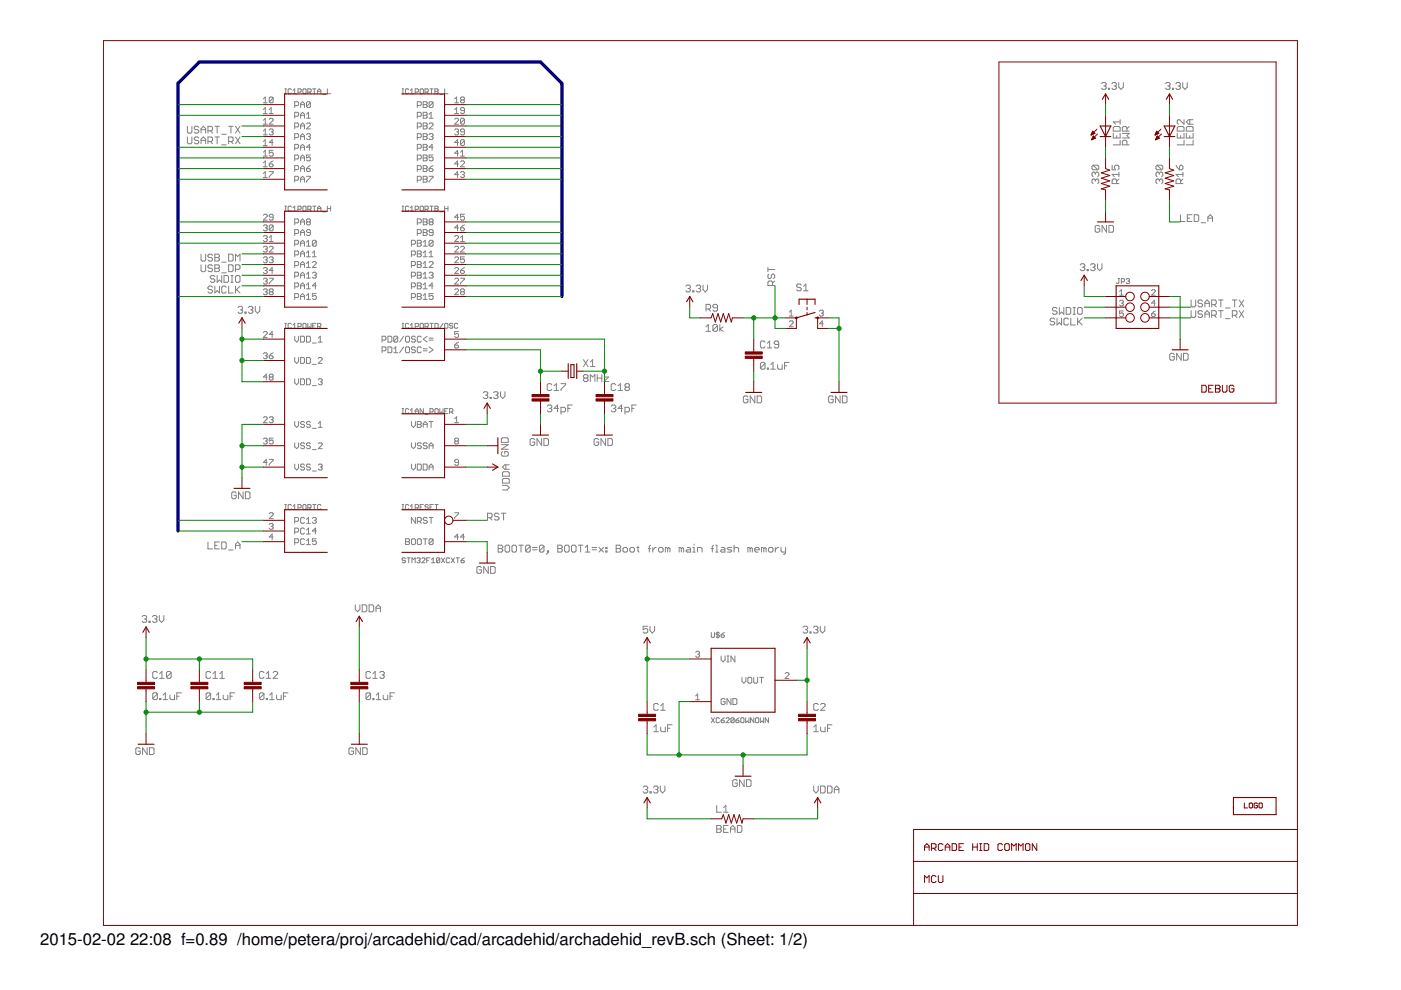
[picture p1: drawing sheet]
<svg xmlns="http://www.w3.org/2000/svg" width="297mm" height="210mm" viewBox="0 0 297 210" stroke-linecap="round" stroke-linejoin="round" font-family="sans-serif">
<defs><g id="words">
<g font-size="3.5">
<text x="8.5" y="200.4">2015-02-02</text>
<text x="27.6" y="200.4">22:08 f=0.89 /home/petera/proj/arcadehid/cad/arcadehid/archadehid_revB.sch (Sheet: 1/2)</text>
</g>
</g></defs>
<g fill="none" stroke="#808080" stroke-width=".21">
<path d="M60.4 19.9h.3M60.4 18.8h.3M60.6 18.8v1.1M61.8 19l-.2-.2h-.3l-.2 .2v.7l.2 .2h.3l.2-.2M62.1 19.9h.7M62.1 19.2l.4-.4v1.1M63.2 19.5h.5l.2-.1v-.4l-.2-.2h-.5v1.1M64.2 19l.2-.2h.3l.2 .2v.7l-.2 .2h-.3l-.2-.2zM65.3 19.5h.5l.2-.1v-.4l-.2-.2h-.5v1.1M65.6 19.5l.4 .4M66.3 18.8h.7M66.6 18.8v1.1"/>
<path d="M67.3 19.9v-.7l.4-.4 .3 .4v.7M67.3 19.4h.7M69.4 18.8v1.1h.7M85.3 19.9h.3M85.3 18.8h.3M85.4 18.8v1.1M86.7 19l-.2-.2h-.4l-.1 .2v.7l.1 .2 .6-.2M87 19.9h.7M87 19.2l.3-.4v1.1M88 19.5h.6l.1-.1v-.4l-.1-.2h-.6v1.1M89.2 18.8h.4l.2 .2v.7l-.2 .2h-.4l-.1-.2v-.7zM90.1 19.5h.5l.2-.1v-.4l-.2-.2h-.5v1.1"/>
<path d="M90.5 19.5l.3 .4M91.2 18.8h.6M91.5 18.8v1.1M92.2 18.8h.5l.2 .2-.2 .4 .2 .3-.2 .2h-.5zM92.2 19.4h.5M94.3 18.8v1.1h.7M233.6 17.7l.2-.2h.5l.2 .2v.3l-.2 .2M234 18.2h.3M234.3 18.2l.2 .3v.2l-.2 .2h-.5l-.2-.2M235 18.7h.2v.2h-.2zM235.7 17.7l.3-.2h.5l.2 .2v.3l-.2 .2M236.2 18.2h.3"/>
<path d="M236.5 18.2l.2 .3v.2l-.2 .2h-.5l-.3-.2M237.2 17.5v1l.5 .4 .5-.4v-1M247.1 17.7l.3-.2h.4l.3 .2v.3l-.3 .2M247.6 18.2h.2M247.8 18.2l.3 .3-.3 .4h-.4l-.3-.2M248.6 18.7h.2v.2h-.2zM249.3 17.7l.2-.2h.5l.3 .2v.3l-.3 .2M249.8 18.2h.2M250 18.2l.3 .3v.2l-.3 .2h-.5l-.2-.2M250.8 17.5v1l.4 .4 .5-.4v-1M39.7 26.8v1.2l.3 .2h.4l.3-.2v-1.2M39.7 29v1.2l.3 .3h.4l.3-.3v-1.2"/>
<path d="M42.1 29.3l-.2-.3h-.5l-.2 .3 .2 .5h.5l.2 .2v.2l-.2 .3h-.5l-.2-.3M42.1 27l-.2-.2h-.5l-.2 .2v.3l.2 .2h.5l.2 .2v.3l-.2 .2h-.5l-.2-.2M42.6 29.8h1M42.6 28.2v-.9l.5-.5 .5 .5v.9M42.6 30.5v-1l.5-.5 .5 .5v1M42.6 27.5h1M44.1 27.7h.7l.3-.2v-.5l-.3-.2h-.7v1.4M44.1 30h.7l.3-.2v-.5l-.3-.3h-.7v1.5M44.6 27.7l.5 .5M44.6 30l.5 .5M45.6 26.8h.9M45.6 29h.9"/>
<path d="M46 26.8v1.4M46 29v1.5M47 30.7h1M47 28.5h1M48.5 30h.7l.2-.2v-.5l-.2-.3h-.7v1.5M48.5 26.8h.9M49 26.8v1.4M49 30l.4 .5M49.9 26.8l1 1.4M49.9 29l1 1.5M50.9 26.8l-1 1.4M50.9 29l-1 1.5"/>
<path d="M55.8 26.3h.9M55.8 21l.4-.4v1.2M55.8 23.2l.4-.4v1.3M55.8 25.5l.4-.4v1.2M55.8 27.8l.4-.5v1.3M55.8 30l.4-.4v1.3M55.8 32.3l.4-.4v1.2M55.8 34.5l.4-.4v1.3M55.8 36.8l.4-.4v1.2M55.8 21.8h.9M55.8 24.1h.9M55.8 28.6h.9"/>
<path d="M55.8 30.9h.9M55.8 33.1h.9M55.8 35.4h.9M55.8 37.6h.9M57.1 34.8h.6l.2 .4-.2 .2h-.4l-.2-.2zM57.1 25.3l.2-.2h.4l.2 .2v.2l-.8 .8h.8M57.1 27.6l.2-.3h.4l.2 .3-.2 .4M57.1 36.4h.8v.2l-.8 .8v.2M57.1 24.1h.8M57.1 23.2l.4-.4v1.3M57.5 28h.2M57.7 28l.2 .2-.2 .4h-.4l-.2-.2"/>
<path d="M57.9 20.8v.8l-.2 .2h-.4l-.2-.2M57.9 20.8l-.2-.2h-.4l-.2 .2v.8M57.9 31.9h-.8v.6l.4-.2 .4 .2v.4l-.2 .2h-.4l-.2-.2M57.9 20.8l-.8 .8M57.9 30.2h-.8l.6-.6v1.3M57.9 34.1l-.8 .7M62.5 22.4h.6l.2-.2v-.4l-.2-.2h-.6v1.2M62.5 24.7h.6l.2-.3v-.4l-.2-.2h-.6v1.3M62.5 26.9h.6l.2-.2v-.4l-.2-.2h-.6v1.2M62.5 29.2h.6l.2-.2v-.4l-.2-.3h-.6v1.3M62.5 31.4h.6l.2-.2v-.4l-.2-.2h-.6v1.3M62.5 33.7h.6l.2-.2v-.4l-.2-.2h-.6v1.2"/>
<path d="M62.5 36h.6l.2-.2v-.5l-.2-.2h-.6v1.3M62.5 38.2h.6l.2-.2v-.4l-.2-.2h-.6v1.2M63.7 22.8v-.8l.5-.4 .4 .4v.8M63.7 25.1v-.9l.5-.4 .4 .4v.9M63.7 27.3v-.8l.5-.4 .4 .4v.8M63.7 29.6v-.8l.5-.5 .4 .5v.8M63.7 31.9v-.9l.5-.4 .4 .4v.9M63.7 34.1v-.8l.5-.4 .4 .4v.8M63.7 36.4v-.9l.5-.4 .4 .4v.9M63.7 38.6v-.8l.5-.4 .4 .4v.8M63.7 22.2h.9M63.7 24.4h.9"/>
<path d="M63.7 26.7h.9M63.7 29h.9M63.7 31.2h.9M63.7 33.5h.9M63.7 35.8h.9M63.7 38h.9M65 35.8h.6l.2 .4-.2 .2h-.4l-.2-.2zM65 37.4h.8v.2l-.8 .8v.2M65 26.3l.2-.2h.4l.2 .2v.2l-.8 .8h.8M65 28.6l.2-.3h.4l.2 .3-.2 .4M65 24.2l.4-.4v1.3M65 25.1h.8"/>
<path d="M65.4 29h.2M65.6 29l.2 .2-.2 .4h-.4l-.2-.2M65.8 21.8l-.2-.2h-.4l-.2 .2v.8M65.8 32.9h-.8v.6l.4-.2 .4 .2v.4l-.2 .2h-.4l-.2-.2M65.8 21.8v.8l-.2 .2h-.4l-.2-.2M65.8 21.8l-.8 .8M65.8 31.2h-.8l.6-.6v1.3M65.8 35.1l-.8 .7M68.4 20h.7M88.5 22.4h.6l.2-.2v-.4l-.2-.2h-.6v1.2M88.5 24.7h.6l.2-.3v-.4l-.2-.2h-.6v1.3M88.5 26.9h.6l.2-.2v-.4l-.2-.2h-.6v1.2"/>
<path d="M88.5 29.2h.6l.2-.2v-.4l-.2-.3h-.6v1.3M88.5 31.4h.6l.2-.2v-.4l-.2-.2h-.6v1.3M88.5 33.7h.6l.2-.2v-.4l-.2-.2h-.6v1.2M88.5 36h.6l.2-.2v-.5l-.2-.2h-.6v1.3M88.5 38.2h.6l.2-.2v-.4l-.2-.2h-.6v1.2M89.7 21.6h.7l.2 .2-.2 .4 .2 .4-.2 .2h-.7zM89.7 22.2h.7M89.7 23.8h.7l.2 .2-.2 .4 .2 .4-.2 .3h-.7zM89.7 24.4h.7M89.7 26.1h.7l.2 .2-.2 .4 .2 .4-.2 .2h-.7zM89.7 26.7h.7M89.7 28.3h.7l.2 .3-.2 .4 .2 .4-.2 .2h-.7z"/>
<path d="M89.7 29h.7M89.7 30.6h.7l.2 .2-.2 .4 .2 .4-.2 .3h-.7zM89.7 31.2h.7M89.7 32.9h.7l.2 .2-.2 .4 .2 .4-.2 .2h-.7zM89.7 33.5h.7M89.7 35.1h.7l.2 .2-.2 .5 .2 .4-.2 .2h-.7zM89.7 35.8h.7M89.7 37.4h.7l.2 .2-.2 .4 .2 .4-.2 .2h-.7zM89.7 38h.7M91 25.1h.8M91 26.3l.2-.2h.4l.2 .2v.2l-.8 .8h.8M91 28.6l.2-.3h.4l.2 .3-.2 .4"/>
<path d="M91 35.8h.6l.2 .4-.2 .2h-.4l-.2-.2zM91 37.4h.8v.2l-.8 .8v.2M91 24.2l.4-.4v1.3M91.4 29h.2M91.6 29l.2 .2-.2 .4h-.4l-.2-.2M91.8 21.8l-.2-.2h-.4l-.2 .2v.8M91.8 21.8v.8l-.2 .2h-.4l-.2-.2M91.8 31.2h-.8l.6-.6v1.3M91.8 32.9h-.8v.6l.4-.2 .4 .2v.4l-.2 .2h-.4l-.2-.2M91.8 21.8l-.8 .8M91.8 35.1l-.8 .7M93.2 20h.7"/>
<path d="M96.4 25.3l.2-.2h.4l.2 .2v.2l-.8 .8h.8M96.4 21.8h.8M96.4 24.1h.8M96.4 27.6l.2-.3h.4l.2 .3-.2 .4M96.4 23.2l.4-.4v1.3M96.4 21l.4-.4v1.2M96.8 28h.2M97 28l.2 .2-.2 .4h-.4l-.2-.2M97.2 30.2h-.8l.6-.6v1.3M97.2 34.8h-.8l.6-.7v1.3M97.2 32.5h-.8l.6-.6v1.2M97.2 37h-.8l.6-.6v1.2"/>
<path d="M97.6 33.1h.9M97.6 36.6l.3-.2h.4l.2 .2-.2 .4M97.6 34.3l.3-.2h.4l.2 .2v.2l-.9 .9h.9M97.6 32.3l.5-.4v1.2M97.9 21.2l-.3 .2 .3 .4h.4l.2-.2-.2-.4M97.9 21.2l-.3-.2 .3-.4h.4l.2 .2-.2 .4M97.9 21.2h.4M98.1 37h.2M98.3 37l.2 .2-.2 .4h-.4l-.3-.2M98.5 25.3v.8l-.2 .2h-.4l-.3-.2M98.5 23.5h-.6l-.3-.3 .3-.4h.4l.2 .2v.9l-.2 .2h-.4l-.3-.2M98.5 25.3l-.2-.2h-.4l-.3 .2v.8"/>
<path d="M98.5 28h-.6l-.3-.2 .3-.5h.4l.2 .3v.8l-.2 .2h-.4l-.3-.2M98.5 29.8v.8l-.2 .3h-.4l-.3-.3M98.5 29.8l-.2-.2h-.4l-.3 .2v.8M98.5 25.3l-.9 .8M98.5 29.8l-.9 .8M231.8 35l-.3 .3v.5l.3 .2h.9M231.8 35h.9l.3 .3v.5l-.3 .2M231.8 35l.9 1M232.2 38.2l-.2-.2h-.2l-.3 .2v.5l.3 .2M232.2 36.7l-.2-.2h-.2l-.3 .2v.5l.3 .3M232.2 38.2l.3-.2h.2l.3 .2v.5l-.3 .2M232.2 36.7v.3"/>
<path d="M232.2 38.2v.2M232.2 36.7l.3-.2h.2l.3 .2v.5l-.3 .3M235.8 35v1h.7l-.2-.5v-.2l.2-.3h.5l.2 .3v.5l-.2 .2M236 28.3v1h1.5v-1M236 27.1l.3-.3h.9l.3 .3v.7h-1.5zM236.7 38.9v-.7l-.2-.2h-.5l-.2 .2v.7h1.4M236.8 28.8v.5M237.2 37h-1.4l.5 .5M237.2 38l-.5 .4M237.2 36.5v1M237.5 29.7v1h-1.5M237.5 25.8h-1.5l.5 .5"/>
<path d="M237.5 25.4v.9M238 28.3h1.4l-.5 .5 .5 .5h-1.4M238.9 30.7v-.7l-.2-.3h-.5l-.2 .3v.7h1.4M238.9 27.8v-.7l-.2-.3h-.5l-.2 .3v.7h1.4M239.4 26.8l-.5 .5M245.3 35l-.2 .3v.5l.2 .2h1M245.3 35h1l.2 .3v.5l-.2 .2M245.3 35l1 1M245.8 38.2l-.2-.2-.5 .2v.5l.2 .2M245.8 38.2l.2-.2h.3l.2 .2v.5l-.2 .2M245.8 36.7l-.2-.2h-.3l-.2 .2v.5l.2 .3M245.8 36.7l.2-.2h.3l.2 .2v.5l-.2 .3"/>
<path d="M245.8 36.7v.3M245.8 38.2v.2M249.3 35l.8 1M249.6 28.3v1h1.4v-1M249.6 27.1l.3-.3h.9l.2 .3v.7h-1.4zM250.3 35h.2l.3 .3v.5l-.3 .2h-.4v-.7zM250.3 38.9v-.7l-.2-.2h-.5l-.3 .2v.7h1.5M250.3 28.8v.5M250.8 37h-1.5l.5 .5M250.8 38l-.5 .4M250.8 36.5v1M251 29.7v1h-1.4"/>
<path d="M251 25.4v.9l-.9-.9-.5 .2v.5l.3 .2M251.5 28.3v1h1.5v-1M251.8 26.8h.9l.3 .3v.7h-1.5v-.7zM252.2 25.4v.9M252.2 28.8v.5M253 29.7v1h-1.5M253 25.4h-1l-.5 .4 .5 .5h1M42.6 53.9v1.2l.3 .3h.5l.2-.3v-1.2M42.6 56.2v1.2l.3 .2h.5l.2-.2v-1.2M45.1 54.1l-.3-.2h-.5l-.2 .2v.3l.2 .2h.5l.3 .3v.2l-.3 .3h-.5l-.2-.3M45.1 56.4l-.3-.2h-.5l-.2 .2v.2l.2 .3h.5l.3 .2v.3l-.3 .2h-.5l-.2-.2M45.6 53.9h.7l.2 .2v.3l-.2 .2 .2 .3v.2l-.2 .3h-.7z"/>
<path d="M45.6 54.6h.7M45.6 56.2h.7l.2 .2v.2l-.2 .3 .2 .2v.3l-.2 .2h-.7zM45.6 58.7l-.3-.3h-.5l-.2 .3v.2l.2 .2h.5l.3 .3v.2l-.3 .3h-.5l-.2-.3M45.6 56.9h.7M46 58.4v1.5l.5-.5 .5 .5v-1.5M47 55.6h1M47 57.8h1M47.5 58.4h.7l.3 .3v.9l-.3 .3h-.7zM48.5 56.2h.7l.2 .2v1l-.2 .2h-.7zM48.5 53.9h.7l.2 .2v1l-.2 .3h-.7zM49 58.4h.4M49 59.9h.4"/>
<path d="M49.2 58.4v1.5M49.9 58.7l.3-.3h.5l.2 .3v.9l-.2 .3h-.5l-.3-.3zM49.9 57.1h.8l.2-.2v-.5l-.2-.2h-.8v1.4M49.9 55.4v-1.5l.5 .5 .5-.5v1.5M55.8 45.6l.2-.2h.5l.2 .2v.2l-.9 .9h.9M55.8 47.9l.2-.2h.5l.2 .2-.2 .4M55.8 50.2l.2-.2h.5l.2 .2-.2 .4M55.8 52.4l.2-.2h.5l.2 .2-.2 .4M55.8 54.7l.2-.2h.5l.2 .2-.2 .4M55.8 56.9l.2-.2h.5l.2 .2-.2 .5M55.8 59.2l.2-.2h.5l.2 .2-.2 .4M56.2 48.3h.3"/>
<path d="M56.2 50.6h.3M56.2 52.8h.3M56.2 55.1h.3M56.2 57.4h.3M56.2 59.6h.3M56.5 48.3l.2 .2-.2 .4h-.5l-.2-.2M56.5 50.6l.2 .2-.2 .4h-.5l-.2-.2M56.5 52.8l.2 .2-.2 .4h-.5l-.2-.1M56.5 55.1l.2 .2-.2 .4h-.5l-.2-.2M56.5 57.4l.2 .2-.2 .4h-.5l-.2-.2M56.5 59.6l.2 .2-.2 .4h-.5l-.2-.2M57.1 59h.8v.2l-.8 .8v.2"/>
<path d="M57.1 52.4l.2-.2h.4l.2 .2v.2l-.8 .8h.8M57.1 54.7l.2-.2h.4l.2 .2-.2 .4M57.1 50.4l.4-.4v1.2M57.1 51.2h.8M57.5 55.1h.2M57.7 55.1l.2 .2-.2 .4h-.4l-.2-.2M57.9 47.9v.8l-.2 .2h-.4l-.2-.2M57.9 46.1h-.6l-.2-.3 .2-.4h.4l.2 .2v.9l-.2 .2h-.4l-.2-.2M57.9 47.9l-.2-.2h-.4l-.2 .2v.8M57.9 57.4h-.8l.6-.7v1.3M57.9 47.9l-.8 .8M60.4 44.7h.3"/>
<path d="M60.4 43.7h.3M60.6 43.7v1M61.8 43.9l-.2-.2h-.3l-.2 .2v.7l.2 .1h.3l.2-.1M62.1 44l.4-.3v1M62.1 44.7h.7M62.5 47.2h.6l.2-.1v-.5l-.2-.2h-.6v1.3M62.5 49.5h.6l.2-.2v-.4l-.2-.2h-.6v1.2M62.5 51.8h.6l.2-.2v-.4l-.2-.3h-.6v1.3M62.5 54h.6l.2-.2v-.4l-.2-.2h-.6v1.2M62.5 56.3h.6l.2-.2v-.4l-.2-.2h-.6v1.2M62.5 58.5h.6l.2-.1v-.5l-.2-.2h-.6v1.3M63.2 44.4h.5l.2-.2v-.3l-.2-.2h-.5v1"/>
<path d="M63.7 47.7v-.9l.5-.4 .4 .4v.9M63.7 49.9v-.8l.5-.4 .4 .4v.8M63.7 52.2v-.8l.5-.5 .4 .5v.8M63.7 54.4v-.8l.5-.4 .4 .4v.8M63.7 56.7v-.8l.5-.4 .4 .4v.8M63.7 59v-.9l.5-.4 .4 .4v.9M63.7 47.1h.9M63.7 49.3h.9M63.7 51.6h.9M63.7 53.8h.9M63.7 56.1h.9M63.7 58.4h.9"/>
<path d="M64.4 43.7h.3l.2 .2v.7l-.2 .1h-.3l-.2-.1v-.7zM65 51.4l.4-.5v1.3M65 53.6l.4-.4v1.2M65 55.9l.4-.4v1.2M65 58.1l.4-.4v1.3M65 52.2h.8M65 54.4h.8M65 56.7h.8M65 59h.8M65.2 47.1l-.2-.3 .2-.4h.4l.2 .2-.2 .5M65.2 47.1l-.2 .1 .2 .5h.4l.2-.2-.2-.4M65.2 47.1h.4"/>
<path d="M65.3 44.4h.5l.2-.2v-.3l-.2-.2h-.5v1M65.6 44.4l.4 .3M65.8 49.3h-.6l-.2-.2 .2-.4h.4l.2 .2v.8l-.2 .2h-.4l-.2-.2M66.2 55.7l.2-.2h.5l.2 .2v.2l-.9 .8h.9M66.2 57.9l.2-.2h.5l.2 .2-.2 .5M66.2 54.4h.9M66.2 53.6l.5-.4v1.2M66.3 43.7h.7M66.6 43.7v1M66.7 58.4h.2M66.9 58.4l.2 .1-.2 .5h-.5l-.2-.2M67.1 51.2l-.2-.3h-.5l-.2 .3v.8"/>
<path d="M67.1 51.2v.8l-.2 .2h-.5l-.2-.2M67.1 51.2l-.9 .8M67.3 44.7v-.7l.4-.3 .3 .3v.7M67.3 44.2h.7M68.4 44.9h.7M69.4 43.7v1M69.4 44.2h.7M70.1 43.7v1M85.3 44.7h.3M85.3 43.7h.3M85.4 43.7v1M86.7 43.9l-.2-.2h-.4l-.1 .2v.7l.1 .1 .6-.1"/>
<path d="M87 44.7h.7M87 44l.3-.3v1M87.2 51.8h.7l.2-.2v-.4l-.2-.3h-.7v1.3M87.2 54h.7l.2-.2v-.4l-.2-.2h-.7v1.2M87.2 56.3h.7l.2-.2v-.4l-.2-.2h-.7v1.2M87.2 58.5h.7l.2-.1v-.5l-.2-.2h-.7v1.3M88 44.4h.6l.1-.2v-.3l-.1-.2h-.6v1M88.5 50.9h.6l.2 .3-.2 .4 .2 .4-.2 .2h-.6zM88.5 47.2h.6l.2-.1v-.5l-.2-.2h-.6v1.3M88.5 55.5h.6l.2 .2-.2 .4 .2 .4-.2 .2h-.6zM88.5 57.7h.6l.2 .2-.2 .5 .2 .4-.2 .2h-.6zM88.5 49.5h.6l.2-.2v-.4l-.2-.2h-.6v1.2"/>
<path d="M88.5 51.6h.6M88.5 53.2h.6l.2 .2-.2 .4 .2 .5-.2 .1h-.6zM88.5 53.8h.6M88.5 56.1h.6M88.5 58.4h.6M88.5 60h.6l.2 .2-.2 .4 .2 .4-.2 .2h-.6zM89.1 43.9l.1-.2h.4l.2 .2v.7l-.2 .1h-.4l-.1-.1zM89.7 48.7h.7l.2 .2-.2 .4 .2 .4-.2 .2h-.7zM89.7 46.4h.7l.2 .2-.2 .5 .2 .4-.2 .2h-.7zM89.7 47.1h.7M89.7 49.3h.7M89.7 52.2h.9"/>
<path d="M89.7 54.4h.9M89.7 56.7h.9M89.7 59h.9M89.7 51.4l.4-.5v1.3M89.7 53.6l.4-.4v1.2M89.7 55.9l.4-.4v1.2M89.7 58.1l.4-.4v1.3M90.1 44.4h.5l.2-.2v-.3l-.2-.2h-.5v1M90.5 44.4l.3 .3M91 54.4h.8M91 55.7l.2-.2h.4l.2 .2v.2l-.8 .8h.8M91 57.9l.2-.2h.4l.2 .2-.2 .5"/>
<path d="M91 53.6l.4-.4v1.2M91.2 43.7h.6M91.2 47.1l-.2-.3 .2-.4h.4l.2 .2-.2 .5M91.2 47.1h.4M91.2 47.1l-.2 .1 .2 .5h.4l.2-.2-.2-.4M91.4 58.4h.2M91.5 43.7v1M91.6 58.4l.2 .1-.2 .5h-.4l-.2-.2M91.8 49.3h-.6l-.2-.2 .2-.4h.4l.2 .2v.8l-.2 .2h-.4l-.2-.2M91.8 51.2l-.2-.3h-.4l-.2 .3v.8M91.8 51.2v.8l-.2 .2h-.4l-.2-.2M91.8 51.2l-.8 .8"/>
<path d="M92.2 43.7h.5l.2 .2-.2 .3 .2 .4-.2 .1h-.5zM92.2 44.2h.5M93.2 44.9h.7M94.3 44.2h.7M94.3 43.7v1M95 43.7v1M96.4 50.2l.2-.2h.4l.2 .2v.2l-.8 .8h.8M96.4 52.4l.2-.2h.4l.2 .2v.2l-.8 .8h.8M96.4 54.7l.2-.2h.4l.2 .2v.2l-.8 .8h.8M96.4 56.9l.2-.2h.4l.2 .2v.2l-.8 .9h.8M96.4 59.2l.2-.2h.4l.2 .2v.2l-.8 .8h.8M97.2 46.1h-.8l.6-.7v1.3"/>
<path d="M97.2 48.3h-.8l.6-.6v1.2M97.6 48.3h.7l.2 .4-.2 .2h-.4l-.3-.2zM97.6 52.4l.3-.2h.4l.2 .2v.2l-.9 .8h.9M97.6 51.2h.9M97.6 59h.9v.2l-.9 .8v.2M97.6 57.4h.7l.2 .4-.2 .2h-.4l-.3-.2zM97.6 50.4l.5-.4v1.2M98.5 45.4h-.9v.7l.7-.3 .2 .3v.4l-.2 .2h-.4l-.3-.2M98.5 54.5h-.9v.6l.7-.2 .2 .2v.4l-.2 .2h-.4l-.3-.2M98.5 47.7l-.9 .6M98.5 56.7l-.9 .7M162.8 57.1h1.5"/>
<path d="M162.8 56.7v.9M163 58.1l-.2 .3v.4l.2 .3 .5-.3v-.4l.3-.3h.2l.3 .3v.4l-.3 .3M164.3 59.6l-.5 .4M229 56.2l.3-.3h.5l.2 .3-.2 .4M229.5 56.6h.3M229.8 56.6l.2 .3-.2 .5h-.5l-.3-.3M230.5 57.1h.2v.3h-.2zM231.2 56.2l.3-.3h.4l.3 .3-.3 .4M231.7 56.6h.2M231.9 56.6l.3 .3-.3 .5h-.4l-.3-.3M232.7 55.9v1l.5 .5 .4-.5v-1M233.2 48l-.3-.2h-.5l-.2 .2v1l.2 .2h.5l.3-.2v-.5h-.5"/>
<path d="M234.6 47.8v1.4l-.9-1.4v1.4M235.1 47.8h.7l.3 .2v1l-.3 .2h-.7zM237 59.1h.4M237.2 59.1v.8l-.2 .2-.3-.2M237.7 59.8h.6l.1-.2v-.4l-.1-.1h-.6v1M238.8 59.2l.2-.1h.3l.2 .1-.2 .4M239.1 59.6h.2M239.3 59.6l.2 .2-.2 .3h-.3l-.2-.2M250.3 45.5v1.5h.9M251.7 46.2h.5M252.7 45.5h-1v1.5h1M253.2 45.5h.7l.2 .3v.9l-.2 .3h-.7z"/>
<path d="M254.7 47.2h.9M256.1 46.2h1M256.1 47v-1l.5-.5 .5 .5v1M45.1 60.9l-.3-.2h-.5l-.2 .2v.3l.2 .2h.5l.3 .2v.3l-.3 .2h-.5l-.2-.2M45.6 60.7v1.4l.4-.5 .5 .5v-1.4M48 60.9l-.3-.2h-.5l-.2 .2v1l.2 .2h.5l.3-.2M48.5 60.7v1.4h.9M49.9 60.7v1.4M50.2 61.4l.7 .7M50.5 65.2l.2-.2h.5l.2 .2-.2 .5M50.9 60.7l-1 .9M50.9 65.7h.3"/>
<path d="M51.2 65.7l.2 .2-.2 .5h-.5l-.2-.2M51.9 66.2h.3v.2h-.3zM52.7 65.2l.2-.2h.5l.2 .2-.2 .5M53.1 65.7h.3M53.4 65.7l.2 .2-.2 .5h-.5l-.2-.2M54.1 65v.9l.5 .5 .5-.5v-.9M55.8 61.4l.2-.1h.5l.2 .1-.2 .5M55.8 70.5l.2-.2h.5l.2 .2v.2l-.9 .8h.9M55.8 75l.2-.2h.5l.2 .2-.2 .4M56.2 61.9h.3M56.2 75.4h.3M56.5 61.9l.2 .2-.2 .4h-.5l-.2-.2"/>
<path d="M56.5 75.4l.2 .2-.2 .5h-.5l-.2-.3M56.7 79.9h-.9l.7-.6v1.3M57.1 75.4h.6l.2 .4-.2 .3h-.4l-.2-.3zM57.3 79.9h.4M57.3 61.9l-.2-.2 .2-.4h.4l.2 .1-.2 .5M57.3 61.9l-.2 .2 .2 .4h.4l.2-.2-.2-.4M57.3 79.9l-.2-.1 .2-.5h.4l.2 .2-.2 .4M57.3 79.9l-.2 .3 .2 .4h.4l.2-.2-.2-.5M57.3 61.9h.4M57.9 70.9h-.8l.6-.6v1.2M57.9 74.8l-.8 .6M60.4 69.6h.3"/>
<path d="M60.4 68.6h.3M60.6 68.6v1M61.8 68.7l-.2-.1h-.3l-.2 .1v.7l.2 .2h.3l.2-.2M62.1 68.9l.4-.3v1M62.1 69.6h.7M62.5 60.8h.6l.2-.2v-.4l-.2-.2h-.6v1.2M62.5 63.1h.6l.2-.2v-.5l-.2-.1h-.6v1.2M62.5 71.3v.8l.4 .4 .4-.4v-.8M62.5 75.8v.8l.4 .4 .4-.4v-.8M63.2 69.3h.5l.2-.2v-.4l-.2-.1h-.5v1M63.7 61.2v-.8l.5-.4 .4 .4v.8M63.7 63.5v-.8l.5-.4 .4 .4v.8"/>
<path d="M63.7 71.3h.7l.2 .2v.8l-.2 .2h-.7zM63.7 75.8h.7l.2 .2v.8l-.2 .2h-.7zM63.7 60.6h.9M63.7 62.9h.9M64.4 68.6h.3l.2 .1v.7l-.2 .2h-.3l-.2-.2v-.7zM65 71.3h.6l.2 .2v.8l-.2 .2h-.6zM65 75.8h.6l.2 .2v.8l-.2 .2h-.6zM65 60.4l.4-.4v1.2M65 62.7l.4-.4v1.2M65 61.2h.8M65 63.5h.8M65.3 68.6v1l.3-.3 .4 .3v-1"/>
<path d="M66.2 72.7h.9M66.2 77.3h.9M66.3 69.1h.3M67 68.6h-.7v1h.7M67.1 62.3h-.9v.6l.5-.2 .4 .2v.4l-.2 .2h-.5l-.2-.2M67.1 60.6h-.9l.7-.6v1.2M67.3 69.3h.6l.1-.2v-.4l-.1-.1h-.6v1M67.5 72.5h.8M67.5 71.7l.4-.4v1.2M67.5 76l.2-.2h.4l.2 .2v.2l-.8 .8h.8M67.7 69.3l.3 .3M81 72.1h.6l.2-.2v-.4l-.2-.2h-.6v1.2"/>
<path d="M81 74.4h.6l.2-.2v-.5l-.2-.1h-.6v1.2M82.3 71.3h.6l.2 .2v.8l-.2 .2h-.6zM82.3 73.6h.6l.2 .1v.9l-.2 .2h-.6zM83.5 74.8h.8M83.5 74l.4-.4v1.2M84.3 71.5l-.2-.2h-.4l-.2 .2v.8M84.3 71.5v.8l-.2 .2h-.4l-.2-.2M84.3 71.5l-.8 .8M85.3 69.6h.3M85.3 68.6h.3M85.4 68.6v1M85.6 71.3l-.9 1.2"/>
<path d="M85.6 73.6l-.9 1.2M86 71.5l.2-.2h.4l.2 .2v.8l-.2 .2h-.4l-.2-.2zM86 73.7l.2-.1h.4l.2 .1v.9l-.2 .2h-.4l-.2-.2zM86.7 68.7l-.2-.1h-.4l-.1 .1v.7l.1 .2 .6-.2M87 68.9l.3-.3v1M87 69.6h.7M87.2 60.8h.7l.2-.2v-.4l-.2-.2h-.7v1.2M87.2 63.1h.7l.2-.2v-.5l-.2-.1h-.7v1.2M88 69.3h.6l.1-.2v-.4l-.1-.1h-.6v1M88.1 71.5l-.2-.2h-.5l-.2 .2 .2 .4h.5l.2 .2-.2 .4h-.5l-.2-.2M88.1 73.7l-.2-.1h-.5l-.2 .1 .2 .5h.5l.2 .4-.2 .2h-.5l-.2-.2M88.5 60.6h.6"/>
<path d="M88.5 62.3h.6l.2 .1-.2 .5 .2 .4-.2 .2h-.6zM88.5 62.9h.6M89.1 68.7l.1-.1h.4l.2 .1v.7l-.2 .2h-.4l-.1-.2zM89.3 71.5l-.2-.2h-.4l-.2 .2v.8l.2 .2h.4l.2-.2M89.3 73.7l-.2-.1h-.4l-.2 .1v.9l.2 .2h.4l.2-.2M89.7 61.2h.9M89.7 63.5h.9M89.7 60.4l.4-.4v1.2M89.7 62.7l.4-.4v1.2M89.7 74.4h.9M89.7 74h.9M90.1 69.3h.5l.2-.2v-.4l-.2-.1h-.5v1"/>
<path d="M90.5 69.3l.3 .3M90.6 71.3l-.9 .6 .9 .6M91 72.1h.8M91 71.7h.8M91 73.6l.8 .6-.8 .6M91.2 68.6h.6M91.5 68.6v1M91.8 62.3h-.8v.6l.4-.2 .4 .2v.4l-.2 .2h-.4l-.2-.2M91.8 60.6h-.8l.6-.6v1.2M92.2 68.6h.5l.2 .1v.7l-.2 .2h-.5zM93.9 68.6l-.7 1M94.3 68.7l.1-.1h.4l.2 .1v.7l-.2 .2h-.4l-.1-.2z"/>
<path d="M96 68.7l-.2-.1h-.3l-.2 .1 .2 .4h.3l.2 .2-.2 .3h-.3l-.2-.2M96.4 61.4l.2-.1h.4l.2 .1v.3l-.8 .8h.8M96.4 73.2h.6l.2 .4-.2 .2h-.4l-.2-.2zM97 68.7l-.1-.1-.5 .1v.7l.1 .2h.4l.1-.2M97.2 70.3h-.8v.6l.4-.2 .4 .2v.4l-.2 .2h-.4l-.2-.2M97.2 72.6l-.8 .6M97.9 61.9l-.3-.2 .3-.4h.4l.2 .1-.2 .5M97.9 61.9h.4M97.9 61.9l-.3 .2 .3 .4h.4l.2-.2-.2-.4M123.7 76.3l1 1.4M124.7 76.3l-1 1.4M125.2 76.8l.4-.5v1.4"/>
<path d="M125.2 77.7h.9M126.6 79.4v1.5M127.6 79.4v1.5M128.1 79.9h.9l-.9 1h.9M145.4 60.7l.2-.2h.5l.3 .2v.2l-.3 .3M145.9 61.2h.2M146.1 61.2l.3 .2v.3l-.3 .2h-.5l-.2-.2M146.9 61.7h.2v.2h-.2zM147.6 60.7l.2-.2h.5l.2 .2v.2l-.2 .3M148.1 61.2h.2M148.3 61.2l.2 .2v.3l-.2 .2h-.5l-.2-.2M149.1 60.5v.9l.4 .5 .5-.5v-.9"/>
<path d="M149.7 69.3l.5-.5v1.5M149.7 70.3h1M149.7 65.5h.7l.3-.2v-.5l-.3-.3h-.7v1.5M150.2 65.5l.5 .5M152.1 69v1l-.2 .3h-.5l-.2-.3M152.1 65.3h-.7l-.2-.3v-.2l.2-.3h.5l.2 .3v.9l-.2 .3h-.5l-.2-.3M152.1 69l-.2-.2h-.5l-.2 .2v1M152.1 69l-.9 1M152.6 68.8v1.5M153.3 69.3l-.7 .5 .7 .5M162.2 72.6l-.3-.3h-.4l-.3 .3v.9l.3 .3h.4l.3-.3M162.2 77.1l-.3-.3h-.4l-.3 .3v.9"/>
<path d="M162.2 77.1v.9l-.3 .3h-.4l-.3-.3M162.2 77.1l-1 .9M162.7 72.8l.5-.5v1.5M162.7 78h.2v.3h-.2zM162.7 73.8h.9M163.4 77.3l.5-.5v1.5M163.4 78.3h1M163.8 60.5v-.7l-.3-.2h-.5l-.2 .2v.7h1.5M164.9 77.3v.7l.2 .3h.7v-1M165.1 73h-.7l-.3-.2 .3-.5h.5l.2 .3v.9l-.2 .3h-.5l-.3-.3M166.3 77.6h.5M167.3 76.8h-1v1.5"/>
<path d="M167.3 68.2l.2-.2h.5l.2 .2v.3l-.9 .8h.9M167.3 66.2l.4-.4v1.2M167.3 67h.9M169.9 60.5l-.3-.3h-.5l-.2 .3v.2l.2 .2h.5l.3 .3v.2l-.3 .3h-.5l-.2-.3M170.4 61.7h.9M170.4 60.7l.5-.5v1.5M173.7 66l.2-.2h.4l.3 .2-.3 .4M174.2 66.4h.1M174.3 66.4l.3 .2-.3 .4h-.4l-.2-.2M174.6 68.6h-.9l.6-.6v1.3M223.6 67.7l-.2-.2h-.5l-.2 .2v.2l.2 .3h.5l.2 .2v.3l-.2 .2h-.5l-.2-.2M224.1 65.4l-.2-.2h-.5l-.3 .2v.3l.3 .2h.5l.2 .3v.2l-.2 .2h-.5l-.3-.2"/>
<path d="M224.1 67.5v1.4l.5-.5 .5 .5v-1.4M224.6 65.2v1.4l.5-.4 .5 .4v-1.4M226.1 65.2h.7l.2 .2v1l-.2 .2h-.7zM226.5 67.7l-.2-.2h-.5l-.2 .2v1l.2 .2h.5l.2-.2M227 67.5v1.4h1M227.5 65.2h.5M227.5 66.6h.5M227.8 65.2v1.4M228.5 65.4l.2-.2h.5l.2 .2v1l-.2 .2h-.5l-.2-.2zM228.5 67.5v1.4M228.7 68.2l.7 .7M229.4 67.5l-.9 .9"/>
<path d="M237.4 63.9l.2-.2h.4l.2 .2-.2 .4M237.4 61.8l.4-.4v1.2M237.4 62.6h.8M237.8 64.3h.2M238 64.3l.2 .2-.2 .4h-.4l-.2-.2M238.2 65.9h-.8v.6l.6-.2 .2 .2v.4l-.2 .2h-.4l-.2-.2M244.2 61.6l.1-.2h.5l.1 .2v.2l-.7 .8h.7M244.2 66.5h.6l.1 .4-.1 .2h-.5l-.1-.2zM244.9 64.3h-.7l.6-.6v1.2M244.9 65.9l-.7 .6M249 75.2l-.2-.3h-.5l-.3 .3v.9l.3 .3h.5l.2-.3v-.5h-.5M250.4 74.9v1.5l-.9-1.5v1.5"/>
<path d="M250.9 74.9h.8l.2 .3v.9l-.2 .3h-.8zM252.5 63.6v1.2l.3 .3h.5l.2-.3v-1.2M252.5 65.9v1.2l.3 .2h.5l.2-.2v-1.2M255 63.9l-.3-.3h-.5l-.2 .5 .2 .2h.5l.3 .5-.3 .3h-.5l-.2-.3M255 66.1l-.3-.2h-.5l-.2 .2v.3l.2 .2h.5l.3 .2-.3 .5h-.5l-.2-.2M255.5 64.3h.9M255.5 65.1v-1l.4-.5 .5 .5v1M255.5 67.3v-.9l.4-.5 .5 .5v.9M255.5 66.6h.9M256.9 64.6h.7l.3-.3v-.4l-.3-.3h-.7v1.5M256.9 66.8h.7l.3-.2v-.5l-.3-.2h-.7v1.4M257.4 64.6l.5 .5"/>
<path d="M257.4 66.8l.5 .5M258.4 63.6h.9M258.4 65.9h.9M258.8 63.6v1.5M258.8 65.9v1.4M259.8 65.3h1M259.8 67.6h1M261.3 63.6h1M261.3 66.8h.7l.3-.2v-.5l-.3-.2h-.7v1.4M261.8 63.6v1.5M261.8 66.8l.5 .5M262.7 63.6l1 1.5"/>
<path d="M262.7 65.9l1 1.4M263.7 63.6l-1 1.5M263.7 65.9l-1 1.4M55.8 88.6l.2-.2h.5l.2 .2v.2l-.9 .8h.9M55.8 93.1l.2-.2h.5l.2 .2-.2 .4M56.2 93.5h.3M56.5 93.5l.2 .2-.2 .4h-.5l-.2-.2M56.7 98h-.9l.7-.6v1.3M57.1 97.4h.8v.2l-.8 .8v.3M57.1 88.6l.2-.2h.4l.2 .2-.2 .4M57.5 89h.2M57.7 89l.2 .2-.2 .4h-.4l-.2-.2"/>
<path d="M57.9 92.9h-.8v.6l.4-.2 .4 .2v.4l-.2 .2h-.4l-.2-.2M62.5 80.3v.9l.4 .4 .4-.4v-.9M62.5 89.4v.8l.4 .4 .4-.4v-.8M62.5 93.9v.8l.4 .4 .4-.4v-.8M62.5 98.4v.8l.4 .5 .4-.5v-.8M63.7 80.3h.7l.2 .2v.9l-.2 .2h-.7zM64.6 89.6l-.2-.2h-.5l-.2 .2 .2 .4h.5l.2 .2-.2 .4h-.5l-.2-.2M64.6 94.1l-.2-.2h-.5l-.2 .2 .2 .4h.5l.2 .2-.2 .4h-.5l-.2-.2M64.6 98.6l-.2-.2h-.5l-.2 .2 .2 .4h.5l.2 .2-.2 .5h-.5l-.2-.3M65 80.3h.6l.2 .2v.9l-.2 .2h-.6zM65.8 89.6l-.2-.2h-.4l-.2 .2 .2 .4h.4l.2 .2-.2 .4h-.4l-.2-.2M65.8 94.1l-.2-.2h-.4l-.2 .2 .2 .4h.4l.2 .2-.2 .4h-.4l-.2-.2"/>
<path d="M65.8 98.6l-.2-.2h-.4l-.2 .2 .2 .4h.4l.2 .2-.2 .5h-.4l-.2-.3M66.2 81.8h.9M66.2 90.8h.9M66.2 95.3h.9M66.2 99.9h.9M67.5 89.8l.4-.4v1.2M67.5 80.5l.2-.2h.4l.2 .2-.2 .4M67.5 94.1l.2-.2h.4l.2 .2v.2l-.8 .8h.8M67.5 98.6l.2-.2h.4l.2 .2-.2 .4M67.5 90.6h.8M67.9 80.9h.2M67.9 99h.2"/>
<path d="M68.1 80.9l.2 .3-.2 .4h-.4l-.2-.2M68.1 99l.2 .2-.2 .5h-.4l-.2-.3M85.3 86.6h.3M85.3 87.7h.3M85.4 86.6v1.1M86.7 86.8l-.2-.2h-.4l-.1 .2v.7l.1 .2h.4l.2-.2M87 87l.3-.4v1.1M87 87.7h.7M87.2 89.4v.8l.5 .4 .4-.4v-.8M87.2 93.9v.8l.5 .4 .4-.4v-.8M87.2 98.4v.8l.5 .5 .4-.5v-.8M88 87.7v-.7l.4-.4 .3 .4v.7"/>
<path d="M88 87.2h.7M88.5 89.4h.6l.2 .2-.2 .4 .2 .4-.2 .2h-.6zM88.5 98.4h.6l.2 .2v.8l-.2 .3h-.6zM88.5 90h.6M89.3 94.1l-.2-.2h-.4l-.2 .2 .2 .4h.4l.2 .2-.2 .4h-.4l-.2-.2M89.7 90.6v-.8l.4-.4 .5 .4v.8M89.7 98.4h.7l.2 .2v.8l-.2 .3h-.7zM89.7 90h.9M89.8 86.6v1.1l-.7-1.1v1.1M90.1 87.9h.7M90.6 94.1l-.2-.2h-.5l-.2 .2 .2 .4h.5l.2 .2-.2 .4h-.5l-.2-.2M91 95.1v-.8l.4-.4 .4 .4v.8"/>
<path d="M91 99.7v-.9l.4-.4 .4 .4v.9M91 89.4h.8M91 94.5h.8M91 99h.8M91.2 87.3h.5l.1-.1-.1-.6h-.5v1.1M91.4 89.4v1.2M92.4 86.6h.3l.2 .2v.7l-.2 .2h-.3l-.2-.2v-.7zM93.2 86.6v1.1l.4-.4 .3 .4v-1.1M94.3 87.2h.3M95 86.6h-.7v1.1h.7M95.3 87.3h.5l.2-.1-.2-.6h-.5v1.1M95.7 87.3l.3 .4"/>
<path d="M96.4 88.8l.4-.4v1.2M96.4 89.6h.8M96.6 93.5l-.2-.2 .2-.4h.4l.2 .2-.2 .4M96.6 93.5l-.2 .2 .2 .4h.4l.2-.2-.2-.4M96.6 93.5h.4M97.2 98h-.6l-.2-.2 .2-.4h.4l.2 .2v.8l-.2 .3h-.4l-.2-.3M102.5 83.3l.2-.2h.5l.2 .2-.2 .5M102.9 83.8h.3M103.2 83.8l.2 .2v.3l-.2 .2h-.5l-.2-.2M103.9 84.3h.3v.2h-.3zM104.6 83.3l.3-.2h.5l.2 .2-.2 .5M105.1 83.8h.3"/>
<path d="M105.4 83.8l.2 .2v.3l-.2 .2h-.5l-.3-.2M106.1 83.1v.9l.5 .5 .5-.5v-.9M106.3 94.3h1.5l-1.5 .9h1.5M106.6 95.7l-.3 .3v.5l.3 .2h.9l.3-.2v-.5l-.3-.3h-.5v.5M106.6 92.8h.9l.3 .3v.7h-1.5v-.7zM107.3 98.6v.9M108 98.6h-1l-.5 .4 .5 .5h1M113.4 93.2l-.3-.2h-.5l-.2 .2v1l.2 .2h.5l.3-.2v-.5h-.5M114.8 93v1.4l-.9-1.4v1.4M115.3 93h.7l.3 .2v1l-.3 .2h-.7zM116 86.1l.3-.2h.5l.2 .2v.3l-.2 .2M116.5 86.6h.3"/>
<path d="M116.8 86.6l.2 .2-.2 .5h-.5l-.3-.2M117 81.6l-.2-.3h-.5l-.3 .3v.9l.3 .3h.5l.2-.3M117.5 81.8l.5-.5v1.5M117.5 82.8h.9M118.4 86.6h-.9l.7-.7v1.4M118.9 87.3h.8l.2-.2v-.5l-.2-.2h-.8v1.4M118.9 81.3h1v.3l-1 .9v.3M120.4 86.6h.5M121.3 85.9h-.9v1.4M124 80.2l-.3-.3v-.2l.3-.3h.4l.3 .3v.2l-.3 .3M124 80.2l-.3 .2v.2l.3 .3h.4l.3-.3v-.2l-.3-.2M124 80.2h.4"/>
<path d="M125.2 80.9v-1.5l.4 .5 .5-.5v1.5M126.6 80.2h1M126.9 93.2l-.2-.2h-.5l-.2 .2v1l.2 .2h.5l.2-.2v-.5h-.5M128.4 93v1.4l-1-1.4v1.4M128.9 93h.7l.2 .2v1l-.2 .2h-.7zM129.6 86.1l.2-.2h.5l.3 .2v.3l-.3 .2M130.1 86.6h.2M130.3 86.6l.3 .2v.3l-.3 .2h-.5l-.2-.2M130.6 81.6l-.3-.3h-.5l-.2 .3v.9l.2 .3h.5l.3-.3M131 82.8h1M131 81.8l.5-.5v1.5M132 86.6h-1l.8-.7v1.4"/>
<path d="M132.5 87.3h.7l.3-.2v-.5l-.3-.2h-.7v1.4M132.7 82.1l-.2-.3 .2-.5h.5l.3 .3-.3 .5M132.7 82.1l-.2 .2 .2 .5h.5l.3-.3-.3-.4M132.7 82.1h.5M134 86.6h.4M134.9 85.9h-.9v1.4M158.6 84.2l-.3-.3h-.4l-.3 .3v1l.3 .2h.4l.3-.2v-.5h-.5M160 83.9v1.5l-.9-1.5v1.5M160.5 83.9h.7l.3 .3v1l-.3 .2h-.7zM176.7 84.2l-.3-.3h-.5l-.2 .3v1l.2 .2h.5l.3-.2v-.5h-.5M178.1 83.9v1.5l-1-1.5v1.5M178.6 83.9h.7l.3 .3v1l-.3 .2h-.7z"/>
<path d="M44.1 114.9v1.5h1M45.6 115.6h.4M46.5 114.9h-.9v1.5h.9M47 114.9h.7l.3 .3v.9l-.3 .3h-.7zM48.5 116.6h.9M49.9 116.4v-1l.5-.5 .5 .5v1M49.9 115.6h1M50.1 104.5l-.3-.2h-.4l-.3 .2v1l.3 .2h.4l.3-.2v-.5h-.5M51.5 104.3v1.4l-.9-1.4v1.4M52 104.3h.7l.3 .2v1l-.3 .2h-.7zM57.1 108.9l.2-.2h.4l.2 .2v.2l-.8 .9h.8M57.1 111.2l.2-.2h.4l.2 .2-.2 .4"/>
<path d="M57.5 111.6h.2M57.7 111.6l.2 .2-.2 .4h-.4l-.2-.2M57.9 113.9h-.8l.6-.7v1.3M60.4 108h.3M60.4 107h.3M60.6 107v1M61.8 107.2l-.2-.2h-.3l-.2 .2v.6l.2 .2h.3l.2-.2M62.1 107.3l.4-.3v1M62.1 108h.7M62.5 110.5h.6l.2-.2v-.4l-.2-.2h-.6v1.3M62.5 112.8h.6l.2-.2v-.4l-.2-.2h-.6v1.2M62.5 115.1h.6l.2-.2v-.5l-.2-.2h-.6v1.3"/>
<path d="M63.2 107.7h.5l.2-.2-.2-.5h-.5v1M64.4 107h.3l.2 .2v.6l-.2 .2h-.3l-.2-.2v-.6zM64.6 112.2l-.2-.2h-.5l-.2 .2v.8l.2 .2h.5l.2-.2M64.6 109.9l-.2-.2h-.5l-.2 .2v.8l.2 .3h.5l.2-.3M64.6 114.4l-.2-.2h-.5l-.2 .2v.9l.2 .2h.5l.2-.2M65 110.1l.4-.4v1.3M65 112.4l.4-.4v1.2M65 114.6l.4-.4v1.3M65 111h.8M65 113.2h.8M65 115.5h.8M65.3 107.7h.5l.2-.2v-.3l-.2-.2h-.5v1"/>
<path d="M65.6 107.7l.4 .3M66.2 109.9l.2-.2h.5l.2 .2-.2 .4M66.3 107h.7M66.6 107v1M66.7 110.3h.2M66.9 110.3l.2 .2-.2 .5h-.5l-.2-.3M67.1 114.2h-.9v.7l.5-.3 .4 .3v.4l-.2 .2h-.5l-.2-.2M67.1 112.6h-.9l.7-.6v1.2M68 107.2l-.1-.2h-.4l-.2 .2v.6l.2 .2h.4l.1-.2M85.3 108h.3M85.3 107h.3M85.4 107v1"/>
<path d="M86 118.4l-.2-.1h-.4l-.1 .3 .1 .2h.4l.2 .3-.2 .2h-.4l-.1-.2M86 114.2h.6l.2 .2-.2 .5 .2 .4-.2 .2h-.6zM86 114.9h.6M86.3 118.3h.7M86.7 107.2l-.2-.2h-.4l-.1 .2v.6l.1 .2h.4l.2-.2M86.7 118.3v1M87 107.3l.3-.3v1M87 108h.7M87.2 114.4l.2-.2h.5l.2 .2v.9l-.2 .2h-.5l-.2-.2zM87.3 119.3v-1l.4 .3 .3-.3v1M88 107.7h.6l.1-.2-.1-.5h-.6v1M88.1 109.7v1.3l-.9-1.3v1.3"/>
<path d="M88.4 118.4l.2-.1h.3l.2 .1-.2 .4M88.4 107.7l.3 .3M88.5 110.5h.6l.2-.2v-.4l-.2-.2h-.6v1.3M88.5 114.4l.2-.2h.4l.2 .2v.9l-.2 .2h-.4l-.2-.2zM88.7 118.8h.2M88.9 118.8l.2 .2-.2 .3h-.3l-.2-.2M88.9 110.5l.4 .5M89.1 107.5h.3M89.4 118.4l.2-.1h.3l.2 .1v.2l-.7 .7h.7M89.7 114.2h.9M89.8 107h-.7v1h.7M90.1 114.2v1.3"/>
<path d="M90.5 118.8h.3M90.6 109.9l-.2-.2h-.5l-.2 .2 .2 .4h.5l.2 .2-.2 .5h-.5l-.2-.3M90.8 107.2l-.2-.2h-.3l-.2 .2 .2 .3h.3l.2 .2-.2 .3h-.3l-.2-.2M91 109.7h.8M91.2 118.3h-.7v1M91.2 107.5h.3M91.4 109.7v1.3M91.5 118.6l.3-.3v1M91.5 119.3h.7M91.8 114.4l-.2-.2h-.4l-.2 .2v.9M91.8 114.4v.9l-.2 .2h-.4l-.2-.2M91.8 114.4l-.8 .9"/>
<path d="M91.8 107h-.6v1h.6M92.2 107h.7M92.5 107v1M93.2 118.4v.7l-.1 .2h-.4l-.2-.2M93.2 118.4l-.1-.1h-.4l-.2 .1v.7M93.2 118.4l-.7 .7M93.6 118.3l.7 1M94.3 118.3l-.7 1M95.3 118.4l-.2-.1-.5 .1v.7l.2 .2h.3l.2-.2M95.7 118.3l.7 1M96.4 118.3l-.7 1M96.4 108.7h.8v.2l-.8 .8v.3"/>
<path d="M96.7 118.3h.7M97 118.3v1M97.2 113.9h-.8l.6-.7v1.3M97.7 118.8h.6l.1 .3-.1 .2h-.4l-.2-.2zM98.4 118.3l-.7 .5M98.5 113.9h-.9l.7-.7v1.3M103.4 109.8h.7l.2-.3v-.4l-.2-.3h-.7v1.5M103.8 109.8l.5 .5M105.6 115.6h.7l.3 .2v.3l-.3 .2 .3 .3v.2l-.3 .3h-.7zM105.6 116.3h.7M105.8 109.1l-.3-.3h-.4l-.3 .3v.2l.3 .2h.4l.3 .3v.2l-.3 .3h-.4l-.3-.3M106.3 108.8h1"/>
<path d="M106.5 102.9h1l.5 .5-.5 .5h-1M106.5 100.2l.3-.2h.9l.3 .2v.8h-1.5zM106.8 101.5h.9l.3 .2v.7h-1.5v-.7zM106.8 108.8v1.5M107.3 115.6h.5l.3 .2v1l-.3 .3h-.5l-.2-.3v-1zM108.8 115.6h.5l.2 .2v1l-.2 .3h-.5l-.3-.3v-1zM110 115.6h1M110.5 115.6v1.5M112.4 115.8l-.2-.2h-.5l-.3 .2v1M112.4 115.8v1l-.2 .3h-.5l-.3-.3M112.4 115.8l-1 1M112.9 116.6h1"/>
<path d="M112.9 116.1h1M115.3 115.8l-.2-.2h-.5l-.2 .2v1M115.3 115.8v1l-.2 .3h-.5l-.2-.3M115.3 115.8l-.9 1M116.1 116.8h.2v.3h-.2zM116.3 117.1l-.5 .4M118.3 115.6h.7l.2 .2-.2 .5 .2 .5-.2 .3h-.7zM118.3 116.3h.7M120 115.6h.4l.3 .2v1l-.3 .3h-.4l-.3-.3v-1zM121.4 115.6h.5l.2 .2v1l-.2 .3h-.5l-.2-.3v-1zM122.6 115.6h1M123.1 115.6v1.5"/>
<path d="M124.1 117.1h1M124.1 116.1l.5-.5v1.5M125.5 116.6h1M125.5 116.1h1M127 116.1l1 1M128 116.1l-1 1M128.4 116.8h.3v.3h-.3zM128.4 116.1h.3v.2h-.3zM130.6 115.6h.8l.2 .2-.2 .5 .2 .5-.2 .3h-.8zM130.6 116.3h.8M132.1 116.3l.2-.2h.5l.3 .2v.5l-.3 .3h-.5l-.2-.3zM133.5 116.3l.3-.2h.5l.2 .2v.5l-.2 .3h-.5l-.3-.3z"/>
<path d="M135 116.1h.5M135.3 115.8v1l.2 .3M137.4 116.3h.5M137.9 115.6l-.2 .2v1.3M138.4 116.1v1M139.1 116.1h-.2l-.5 .5M139.6 116.3l.2-.2h.5l.3 .2v.5l-.3 .3h-.5l-.2-.3zM141.6 116.3l-.5-.2v1M141.6 116.3v.8M141.6 116.3l.2-.2 .2 .2v.8M144.5 116.3l-.5-.2v1M144.5 116.3v.8"/>
<path d="M144.5 116.3l.2-.2 .2 .2v.8M145.7 116.1h.5l.2 .2v.8h-.7l-.3-.3 .3-.2h.7M146.9 117.1h.5M146.9 116.1h.3v1M147.2 115.4v.2M147.9 117.1v-1h.7l.2 .2v.8M150.8 116.3h.5M151.3 115.6l-.3 .2v1.3M151.8 115.6h.2v1.5M151.8 117.1h.4M153 116.1h.5l.2 .2v.8h-.7l-.3-.3 .3-.2h.7M155.2 116.1h-.8l-.2 .2 .2 .3h.5l.3 .2-.3 .3h-.7"/>
<path d="M155.6 116.3l.3-.2h.5l.2 .2v.8M155.6 115.6v1.5M159 116.3l-.4-.2v1M159 116.3v.8M159 116.3l.3-.2 .2 .2v.8M160 116.6h1v-.3l-.3-.2h-.4l-.3 .2v.5l.3 .3h.4M161.9 116.3l-.2-.2h-.2v1M161.9 116.3v.8M161.9 116.3l.3-.2 .2 .2v.8M162.9 116.3l.3-.2h.5l.2 .2v.5l-.2 .3h-.5l-.3-.3zM164.4 116.1v1M165.1 116.1h-.2l-.5 .5"/>
<path d="M165.6 116.1v.7l.2 .3h.8M166.6 116.1v1.2l-.3 .2h-.2M30.1 130.7l.3-.2h.5l.2 .2v.3l-.2 .2M30.6 131.2h.3M30.9 131.2l.2 .3v.2l-.2 .3h-.5l-.3-.3M31.6 131.7h.2v.3h-.2zM32.3 130.7l.3-.2h.4l.3 .2v.3l-.3 .2M32.8 131.2h.2M33 131.2l.3 .3v.2l-.3 .3h-.4l-.3-.3M33.8 130.5v1l.4 .5 .5-.5v-1M75.3 128.2v1l.5 .5 .5-.5v-1M76.8 128.2h.7l.3 .3v1l-.3 .2h-.7z"/>
<path d="M78.3 128.2h.7l.2 .3v1l-.2 .2h-.7zM79.7 129.7v-1l.5-.5 .5 .5v1M79.7 129h1M102.1 120.4l-.3-.3h-.5l-.2 .3v.9l.2 .3h.5l.3-.3v-.5h-.5M103.5 120.1v1.5l-.9-1.5v1.5M104 120.1h.7l.3 .3v.9l-.3 .3h-.7zM137.3 132.8h-.9v.7l.4-.3h.3l.2 .3v.5l-.2 .2h-.5l-.2-.2M137.8 132.8v.9l.5 .5 .5-.5v-.9M147.5 138.3l.2-.2h.4l.2 .2-.2 .4M147.9 138.7h.2M148.1 138.7l.2 .2-.2 .4h-.4l-.2-.2M150.8 134.1v.9l.2 .1h.3l.2-.1v-.9"/>
<path d="M152.2 133.9v1.4M152.5 134.3l-.5-.2-.2 .4 .2 .1h.4l.1 .4-.1 .1h-.4l-.2-.1M152.9 139.1v.8l.4 .4 .4-.4v-.8M152.9 134.6h.5l.2 .4-.2 .1h-.3l-.2-.1zM153.6 134.1l-.7 .5M154.1 139.1h.5M154.3 139.1v1.2M155.8 139.1v1.2l-.8-1.2v1.2M170.3 133l.2-.2h.5l.2 .2v.2l-.2 .3M170.8 133.5h.2M171 133.5l.2 .2v.3l-.2 .2h-.5l-.2-.2M171.7 134h.3v.2h-.3z"/>
<path d="M172.4 133l.3-.2h.5l.2 .2-.2 .5M172.9 133.5h.3M173.2 133.5l.2 .2v.3l-.2 .2h-.5l-.3-.2M173.9 132.8v.9l.5 .5 .5-.5v-.9M29.7 158.8l-.2-.3h-.5l-.2 .3v.9l.2 .3h.5l.2-.3v-.4h-.4M31.2 158.5v1.5l-1-1.5v1.5M31.7 158.5h.7l.3 .3v.9l-.3 .3h-.7zM33.4 142.6l-.3-.2h-.5l-.2 .2v1l.2 .2h.5l.3-.2M33.4 147.1l-.3-.2h-.5l-.2 .2v1M33.4 147.1v1l-.3 .2h-.5l-.2-.2M33.4 147.1l-1 1M33.8 148.1h.3v.2h-.3z"/>
<path d="M33.8 143.8h1M33.8 142.9l.5-.5v1.4M34.6 148.3h.9M34.6 147.4l.5-.5v1.4M36 147.4v.7l.3 .2h.7v-.9M36.3 142.6v1l-.3 .2h-.5l-.2-.2M36.3 142.6l-.3-.2h-.5l-.2 .2v1M36.3 142.6l-1 1M37.5 147.6h.5M38.5 146.9h-1v1.4M44.7 147.1l-.3-.2h-.5l-.2 .2v1M44.7 147.1v1l-.3 .2h-.5l-.2-.2"/>
<path d="M44.7 142.6l-.3-.2h-.5l-.2 .2v1l.2 .2h.5l.3-.2M44.7 147.1l-1 1M45.1 148.1h.3v.2h-.3zM45.1 143.8h1M45.1 142.9l.5-.5v1.4M45.9 148.3h.9M45.9 147.4l.5-.5v1.4M46.6 142.9l.5-.5v1.4M46.6 143.8h1M47.3 147.4v.7l.3 .2h.7v-.9M48.8 147.6h.5M49.8 146.9h-1v1.4"/>
<path d="M56 147.1l-.3-.2h-.5l-.2 .2v1M56 147.1v1l-.3 .2h-.5l-.2-.2M56 142.6l-.3-.2h-.5l-.2 .2v1l.2 .2h.5l.3-.2M56 147.1l-1 1M56.5 148.1h.2v.2h-.2zM56.5 143.8h.9M56.5 142.9l.4-.5v1.4M57.2 148.3h.9M57.2 147.4l.5-.5v1.4M57.9 142.6l.2-.2h.5l.3 .2v.3l-1 .9h1M58.6 147.4v.7l.3 .2h.7v-.9M60.1 147.6h.5"/>
<path d="M61.1 146.9h-1v1.4M75 158.8l-.3-.3h-.5l-.2 .3v.9l.2 .3h.5l.3-.3v-.4h-.5M76.4 158.5v1.5l-1-1.5v1.5M76.9 158.5h.7l.3 .3v.9l-.3 .3h-.7zM78.6 147.1l-.3-.2h-.5l-.2 .2v1M78.6 147.1v1l-.3 .2h-.5l-.2-.2M78.6 142.6l-.3-.2h-.5l-.2 .2v1l.2 .2h.5l.3-.2M78.6 147.1l-1 1M79.1 148.1h.2v.2h-.2zM79.1 143.8h.9M79.1 142.9l.4-.5v1.4M79.8 148.3h1"/>
<path d="M79.8 147.4l.5-.5v1.4M80.5 142.6l.3-.2h.4l.3 .2-.3 .5M81 143.1h.2M81.2 147.4v.7l.3 .2h.7v-.9M81.2 143.1l.3 .2-.3 .5h-.4l-.3-.2M82.7 147.6h.5M83.7 146.9h-1v1.4M138.6 154.2l.5-.5v1.4M138.6 155.1h1M139.6 149.4l-.3-.2h-.4l-.3 .2v1l.3 .2h.4l.3-.2M140.1 149.6l.5-.4v1.4M140.1 154.2v.7l.2 .2h.8v-.9"/>
<path d="M140.1 150.6h1M141.5 154.4h.5M142.5 153.7h-1v1.4M147.5 148.4h.8M147.5 147.6l.4-.5v1.3M150.8 152.2l.7 1M151.5 152.2l-.7 1M152.5 152.4l-.1-.2h-.4l-.2 .2v.7l.2 .1 .5-.1M152.9 152.7h.5l.2 .4-.2 .1h-.3l-.2-.1zM153.6 152.2l-.7 .5M153.7 148.3l-.2-.2h-.4l-.2 .2v.9l.2 .2h.4l.2-.2v-.4h-.4M153.9 152.4l.2-.2h.4l.1 .2v.1l-.7 .7h.7"/>
<path d="M154.1 140.3h.5M155 148.1v1.3l-.9-1.3v1.3M155.4 148.1h.6l.2 .2v.9l-.2 .2h-.6zM155.7 152.4l-.2-.2-.5 .2v.7M155.7 152.4v.7l-.2 .1-.5-.1M155.7 152.4l-.7 .7M156 152.7h.5l.2 .4-.2 .1h-.3l-.2-.1zM156.7 152.2l-.7 .5M157.2 152.2h.4l.1 .2v.7l-.1 .1h-.4l-.1-.1v-.7zM157.3 143.6v.8l.4 .4 .4-.4v-.8M158.1 152.2v1l.3-.3 .4 .3v-1M158.6 143.8l.2-.2h.4l.2 .2v.9l-.2 .1h-.4l-.2-.1z"/>
<path d="M159.8 143.6v1.1l.2 .1h.4l.2-.1v-1.1M159.8 152.2v1l-.7-1v1M160.3 152.2h.4l.2 .2v.7l-.2 .1h-.4l-.1-.1v-.7zM161.1 143.6h.8M161.2 152.2v1l.4-.3 .3 .3v-1M161.5 143.6v1.2M162.9 152.2v1l-.7-1v1M166.5 142.8l.2-.2h.4l.2 .2v.2l-.8 .8h.8M172.5 155.1h1M172.5 154.2l.5-.5v1.4M173.5 149.4l-.3-.2h-.4l-.3 .2v1l.3 .2h.4l.3-.2M174 154.2v.7l.2 .2h.7v-.9"/>
<path d="M174 149.4l.2-.2h.5l.2 .2v.2l-.9 1h.9M175.5 154.4h.4M176.4 153.7h-.9v1.4M136.4 166.9l.2-.2h.5l.2 .2-.2 .5M136.8 167.4h.3M137.1 167.4l.2 .2-.2 .5h-.5l-.2-.2M137.8 167.9h.3v.2h-.3zM138.6 166.9l.2-.2h.5l.2 .2-.2 .5M139 167.4h.3M139.3 167.4l.2 .2-.2 .5h-.5l-.2-.2M140 166.7v.9l.5 .5 .5-.5v-.9M152 170.8v1.4h.9"/>
<path d="M152 175h.7l.2 .3v.2l-.2 .3 .2 .2v.2l-.2 .3h-.7zM152 175.8h.7M153.4 175.8h.5M153.4 172.2h1M153.4 171.2l.5-.4v1.4M154.4 175h-1v1.5h1M154.9 175.8h.9M154.9 176.5v-1l.5-.5 .4 .5v1M156.3 165.6l-.2-.3h-.5l-.3 .3v.9l.3 .3h.5l.2-.3v-.5h-.5M156.3 175h.8l.2 .3v.9l-.2 .3h-.8zM157.8 165.3v1.5l-1-1.5v1.5M158.3 165.3h.7l.2 .3v.9l-.2 .3h-.7z"/>
<path d="M172.5 166.7v.9l.5 .5 .5-.5v-.9M174 166.7h.7l.2 .2v1l-.2 .2h-.7zM175.5 166.7h.7l.2 .2v1l-.2 .2h-.7zM176.9 167.4h1M176.9 168.1v-.9l.5-.5 .5 .5v.9"/>
</g>
<g fill="none" stroke="#800000" stroke-width=".21">
<path d="M21.9 8.6h253.2v187.6h-253.2zM211.8 13.1h58.8v72.4h-58.8zM234.4 19.9v2.3M247.9 19.9v2.3M55.8 22.2h4.5M55.8 24.4h4.5M55.8 26.7h4.5M55.8 29h4.5M55.8 31.2h4.5M55.8 33.5h4.5M55.8 35.8h4.5M55.8 38h4.5"/>
<path d="M94.3 22.2h4.5M94.3 24.4h4.5M94.3 26.7h4.5M94.3 29h4.5M94.3 31.2h4.5M94.3 33.5h4.5M94.3 35.8h4.5M94.3 38h4.5M231.4 28.6h.1M231.4 28.5h.3M231.4 28.4h.5M231.5 29.6h.1"/>
<path d="M231.5 28.3h.6M231.5 29.5h.2M231.5 28.2h.5M231.5 29.4h.5M231.6 28.1h.3M231.6 29.3h.6M231.6 28h.2M231.6 29.2h.6M231.7 27.8l.4 .5-.8 .3zM231.7 27.9h.1M231.7 29.1h.4M231.7 29h.2"/>
<path d="M231.8 28.9h.1M231.8 28.9l.4 .4-.7 .3zM232.6 27.4l-1.3 1.2M232.7 28.4l-1.2 1.2M234.4 24.4v6.8M234.4 33.5v2.3l.9 .3-1.8 .5 1.8 .6-1.8 .6 1.8 .6-1.8 .5 1.8 .6-1.8 .5 .9 .3v2.2M244.9 28.6h.1M245 28.5h.2M245 28.4h.5M245 29.6h.1M245 28.3h.7M245.1 29.5h.2"/>
<path d="M245.1 28.2h.5M245.1 29.4h.4M245.1 28.1h.4M245.2 29.3h.6M245.2 28h.2M245.2 29.2h.5M245.2 27.9h.1M245.2 29.1h.4M245.3 29h.2M245.3 28.9h.1M245.7 28.3l-.5-.5-.3 .8M245.7 28.3l-.8 .3"/>
<path d="M245.8 29.3l-.5-.4-.3 .7M245.8 29.3l-.8 .3M246.1 27.4l-1.2 1.2M246.3 28.4l-1.3 1.2M247.9 24.4v6.8M247.9 33.5v2.3l1 .3-1.9 .5 1.9 .6-1.9 .6 1.9 .6-1.9 .5 1.9 .6-1.9 .5 .9 .3v2.2M55.8 47.1h4.5M55.8 49.3h4.5M55.8 51.6h4.5M55.8 53.8h4.5M55.8 56.1h4.5M55.8 58.4h4.5"/>
<path d="M94.3 47.1h4.5M94.3 49.3h4.5M94.3 51.6h4.5M94.3 53.8h4.5M94.3 56.1h4.5M94.3 58.4h4.5M229.9 58.4v2.2M234.4 44.8v2.3M51.3 67.4v2.2M55.8 60.6h4.5M55.8 62.9h4.5M55.8 71.9h4.5"/>
<path d="M55.8 76.4h4.5M94.3 60.6h4.5M94.3 62.9h4.5M94.3 71.9h4.5M94.3 74.2h4.5M119.1 78.7h1.4M122.3 78.7h1.3M146.2 62.9v2.2M148.5 67.4h2.3l.3-.9 .6 1.8 .5-1.8 .6 1.8 .6-1.8 .5 1.8 .6-1.8 .5 1.8 .3-.9h2.2M159.8 71.9v2.7M159.8 76v2.7M166.6 67.4h2.2v2.2h-2.2"/>
<path d="M171.1 63.4v1.2M171.1 65.1v.6M171.1 66.3v.5M175.6 67.4h-2.2v2.2h2.2M234.4 62.9h4.3M234.4 67.4h4.3M234.4 65.1h4.3M243.6 62.9h4.3M243.6 67.4h4.3M243.6 65.1h4.3M250.2 71.9v2.3M55.8 80.9h4.5"/>
<path d="M55.8 90h4.5M55.8 94.5h4.5M55.8 99h4.5M94.3 90h4.5M94.3 94.5h4.5M94.3 99h4.5M103.3 94.5h2.3M103.3 99h2.3M103.3 85.5v2.2M114.6 80.9v2.8M114.6 85v2.7M114.6 90v2.2"/>
<path d="M128.2 80.9v2.8M128.2 85v2.7M128.2 90v2.2M159.8 80.9v2.3M177.9 80.9v2.3M254.8 81.7h.7l.3 .2v1l-.3 .2h-.7zM256.3 82.4h.4M257.2 81.7h-.9v1.4h.9M257.7 81.7h.7l.3 .2-.3 .5 .3 .5-.3 .2h-.7zM257.7 82.4h.7M259.2 81.7v1.2l.2 .2h.5l.2-.2v-1.2M261.6 81.9l-.3-.2h-.4l-.3 .2v1l.3 .2h.4l.3-.2v-.5h-.5"/>
<path d="M51.3 101.3v2.2M55.8 110.3h4.5M55.8 112.6h4.5M55.8 114.9h4.5M94.3 114.9h4.5M96 110.3h2.8M103.3 117.1v2.3M31 132.9v2.3M76.2 130.7v2.2M137.2 135.2v2.3M146.2 139.7h4.6M171.1 135.2v2.3"/>
<path d="M31 142v2.7M31 146v2.8M31 155.5v2.3M42.3 142v2.7M42.3 146v2.8M53.6 142v2.7M53.6 146v2.8M76.2 142v2.7M76.2 146v2.8M76.2 155.5v2.3M137.2 148.8v2.7M137.2 152.8v2.7"/>
<path d="M146.2 148.8h4.6M164.3 144.2h4.5M171.1 148.8v2.7M171.1 152.8v2.7M137.2 169.1v2.2M150.8 173.6h2.2l.4-.9 .5 1.8 .6-1.8 .5 1.8 .6-1.8 .6 1.8 .6-1.8 .5 1.8 .2-.9h2.3M157.5 162.3v2.3M173.4 169.1v2.2M196 179.6h1M197.5 179.9h.7l.3-.3v-.5l-.3-.2h-.7v1.4M198 179.9l.5 .4M199.9 179.1l-.2-.2h-.5l-.3 .2v1l.3 .2h.5l.2-.2"/>
<path d="M200.4 179.6h1M201.9 178.9h.7l.2 .2v1l-.2 .2h-.7zM203.3 179.6h.5M204.3 178.9h-1v1.4h1M206.2 179.6h1M206.2 178.9v1.4M207.2 178.9v1.4M207.7 178.9h.5M207.9 178.9v1.4M208.7 178.9h.7l.2 .2v1l-.2 .2h-.7zM212.5 179.1l-.2-.2h-.5l-.2 .2v1l.2 .2h.5l.2-.2M213 179.1l.3-.2h.5l.2 .2v1l-.2 .2h-.5l-.3-.2z"/>
<path d="M217.6 178.9h.5l.3 .2v1l-.3 .2h-.5l-.2-.2v-1zM219.8 178.9v1.4l-.9-1.4v1.4M263.8 170.3v1h.7M264.9 170.4l.1-.1h.4l.2 .1v.7l-.2 .2h-.4l-.1-.2zM266.6 170.4l-.2-.1h-.3l-.2 .1v.7l.2 .2h.3l.2-.2v-.3h-.3M266.9 170.4l.2-.1h.4l.1 .1v.7l-.1 .2h-.4l-.2-.2zM275.1 175.9h-81.4v20.3M193.7 182.6h81.4M193.7 189.4h81.4M196 180.3v-.9l.5-.5 .5 .5v.9M196 187.1v-1.4l.5 .4 .5-.4v1.4M198.5 185.9l-.3-.2h-.5l-.2 .2v1l.2 .2h.5l.3-.2"/>
<path d="M198.9 185.7v1.2l.3 .2h.5l.2-.2v-1.2M200.4 180.3v-.9l.5-.5 .5 .5v.9M207.7 180.3h.5M214.5 180.3v-1.4l.5 .5 .5-.5v1.4M215.9 180.3v-1.4l.5 .5 .5-.5v1.4"/>
<circle cx="239.6" cy="65.1" r=".91"/>
<circle cx="239.6" cy="62.9" r=".91"/>
<circle cx="239.6" cy="67.4" r=".91"/>
<circle cx="242.8" cy="62.9" r=".91"/>
<circle cx="242.8" cy="65.1" r=".91"/>
<circle cx="242.8" cy="67.4" r=".91"/>
<circle cx="95.1" cy="110.3" r=".89"/>
</g>
<g fill="none" stroke="#800000" stroke-width=".23">
<path d="M69.4 19.9h-9.1v20.4h9.1M85.2 19.9h9.1v20.4h-9.1M233.3 26.7h2.2l-1.1 2.3zM233.3 29h2.2M233.7 21.1l.7-1.2 .7 1.2M246.8 29h2.3M246.8 26.7h2.3l-1.2 2.3zM247.3 21.1l.6-1.2 .7 1.2M69.4 44.8h-9.1v20.3h9.1M85.2 44.8h9.1v20.3h-9.1M229.2 59.5l.7-1.1 .6 1.1M232.7 47.1h3.4"/>
<path d="M50.6 68.5l.7-1.1 .7 1.1M69.4 69.6h-9.1v31.7h9.1M85.2 69.6h9.1v6.8h-9.1M120.5 77.1v3.2M121 77.3h.7v2.8h-.7zM122.3 77.1v3.2M145.6 64l.6-1.1 .7 1.1M169.4 64.6v-1.2h3.4v1.2M172.8 67.4h.6M172.8 66.3l-4 1.1M236.6 60.6h9.1v9h-9.1zM248.5 74.2h3.4"/>
<path d="M85.2 87.7h9.1v13.6h-9.1M102.6 86.6l.7-1.1 .7 1.1M104.4 98.4l1.2 .6-1.2 .7M105.6 92.8v3.4M112.9 92.2h3.4M126.5 92.2h3.4M158.1 83.2h3.4M176.2 83.2h3.4M49.6 103.5h3.4M69.4 108.1h-9.1v9h9.1M85.2 108.1h9.1v9h-9.1M101.6 119.4h3.4"/>
<path d="M30.3 134.1l.7-1.2 .6 1.2M75.5 131.8l.7-1.1 .7 1.1M136.5 136.3l.7-1.1 .7 1.1M150.8 137.5h13.5v13.5h-13.5zM170.4 136.3l.7-1.1 .7 1.1M29.3 157.8h3.4M74.5 157.8h3.4M136.5 170.2l.7-1.1 .7 1.1M155.9 164.6h3.3M172.7 170.2l.7-1.1 .6 1.1M261.5 169.1h9.1v3.6h-9.1z"/>
</g>
<g fill="#800000" stroke="#800000" stroke-width=".21">
<path d="M29.2 145.6h3.6v.4h-3.6z"/>
<path d="M29.2 144.7h3.6v.4h-3.6z"/>
<path d="M40.5 145.6h3.6v.4h-3.6z"/>
<path d="M40.5 144.7h3.6v.4h-3.6z"/>
<path d="M51.8 145.6h3.6v.4h-3.6z"/>
<path d="M51.8 144.7h3.6v.4h-3.6z"/>
<path d="M74.4 145.6h3.6v.4h-3.6z"/>
<path d="M74.4 144.7h3.6v.4h-3.6z"/>
<path d="M112.8 84.6h3.6v.4h-3.6z"/>
<path d="M112.8 83.7h3.6v.4h-3.6z"/>
<path d="M126.4 84.6h3.6v.4h-3.6z"/>
<path d="M126.4 83.7h3.6v.4h-3.6z"/>
<path d="M158 75.5h3.6v.5h-3.6z"/>
<path d="M158 74.6h3.6v.5h-3.6z"/>
<path d="M135.4 152.4h3.6v.4h-3.6z"/>
<path d="M135.4 151.4h3.6v.5h-3.6z"/>
<path d="M169.3 152.4h3.6v.4h-3.6z"/>
<path d="M169.3 151.4h3.6v.5h-3.6z"/>
</g>
<g fill="none" stroke="#800000" stroke-width=".38">
<circle cx="168.8" cy="67.4" r=".11"/>
<circle cx="173.4" cy="67.4" r=".11"/>
</g>
<path d="M119.1 62.9v-45.2l-4.5-4.6h-72.3l-4.6 4.6v94.9" fill="none" stroke="#000080" stroke-width=".7"/>
<g fill="none" stroke="#008000" stroke-width=".21">
<path d="M37.7 22.2h18.1M37.7 24.4h18.1M37.7 31.2h18.1M37.7 33.5h18.1M37.7 35.8h18.1M37.7 38h18.1M51.3 26.7h4.5M51.3 29h4.5M98.8 26.7h20.3M98.8 29h20.3M98.8 22.2h20.3M98.8 24.4h20.3"/>
<path d="M98.8 31.2h20.3M98.8 33.5h20.3M98.8 35.8h20.3M98.8 38h20.3M234.4 22.2v2.2M234.4 31.2v2.3M247.9 22.2v2.2M247.9 31.2v2.3M37.7 47.1h18.1M37.7 49.3h18.1M37.7 51.6h18.1M51.3 53.8h4.5"/>
<path d="M51.3 56.1h4.5M51.3 58.4h4.5M98.8 53.8h20.3M98.8 56.1h20.3M98.8 47.1h20.3M98.8 58.4h20.3M98.8 49.3h20.3M98.8 51.6h20.3M234.4 42.5v2.3M247.9 42.5v4.6h2.3M37.7 62.9h18.1M51.3 69.6v11.3h4.5"/>
<path d="M51.3 71.9h4.5M51.3 76.4h4.5M51.3 60.6h4.5M98.8 74.2h15.8v6.7M98.8 71.9h29.4v9M98.8 62.9h20.3M98.8 60.6h20.3M114.6 78.7h4.5M123.6 78.7h4.6M146.2 65.1v2.3h2.3M157.5 67.4h9.1M159.8 67.4v4.5"/>
<path d="M159.8 78.7v2.2M164.3 60.6v9h2.3M175.6 69.6h2.3M175.6 67.4h2.3v13.5M229.9 67.4h4.5M229.9 60.6v2.3h4.5M229.9 65.1h4.5M247.9 67.4h4.6M247.9 62.9h2.3v9M247.9 65.1h4.6M51.3 99h4.5M51.3 94.5h4.5"/>
<path d="M55.8 90h-4.5v11.3M98.8 99h4.5M98.8 94.5h4.5M103.3 87.7v2.3h-4.5M114.6 87.7v2.3M128.2 87.7v2.3M37.7 110.3h18.1M37.7 112.6h18.1M51.3 114.9h4.5M98.8 114.9h4.5v2.2M98.8 110.3h4.5M31 135.2v6.8"/>
<path d="M31 139.7h22.6v2.3M42.3 139.7v2.3M76.2 132.9v9.1M137.2 137.5v11.3M137.2 139.7h9M171.1 137.5v11.3M31 148.8v6.7M42.3 148.8v2.2M53.6 148.8v2.2h-22.6M76.2 148.8v6.7M137.2 155.5v4.6h33.9v-4.6M146.2 148.8h-2.2v11.3"/>
<path d="M168.8 144.2h2.3M137.2 171.3v2.3h13.6M157.5 160.1v2.2M173.4 171.3v2.3h-13.6"/>
</g>
<g fill="#008000" stroke="#008000" stroke-width=".21">
<circle cx="51.3" cy="94.5" r=".44"/>
<circle cx="51.3" cy="99" r=".44"/>
<circle cx="31" cy="151" r=".44"/>
<circle cx="42.3" cy="151" r=".44"/>
<circle cx="177.9" cy="69.6" r=".44"/>
<circle cx="144" cy="160.1" r=".44"/>
<circle cx="157.5" cy="160.1" r=".44"/>
<circle cx="51.3" cy="71.9" r=".44"/>
<circle cx="51.3" cy="76.4" r=".44"/>
<circle cx="31" cy="139.7" r=".44"/>
<circle cx="42.3" cy="139.7" r=".44"/>
<circle cx="171.1" cy="144.2" r=".44"/>
<circle cx="164.3" cy="67.4" r=".44"/>
<circle cx="159.8" cy="67.4" r=".44"/>
<circle cx="114.6" cy="78.7" r=".44"/>
<circle cx="128.2" cy="78.7" r=".44"/>
<circle cx="137.2" cy="139.7" r=".44"/>
</g>
<use href="#words"/>
</svg>
